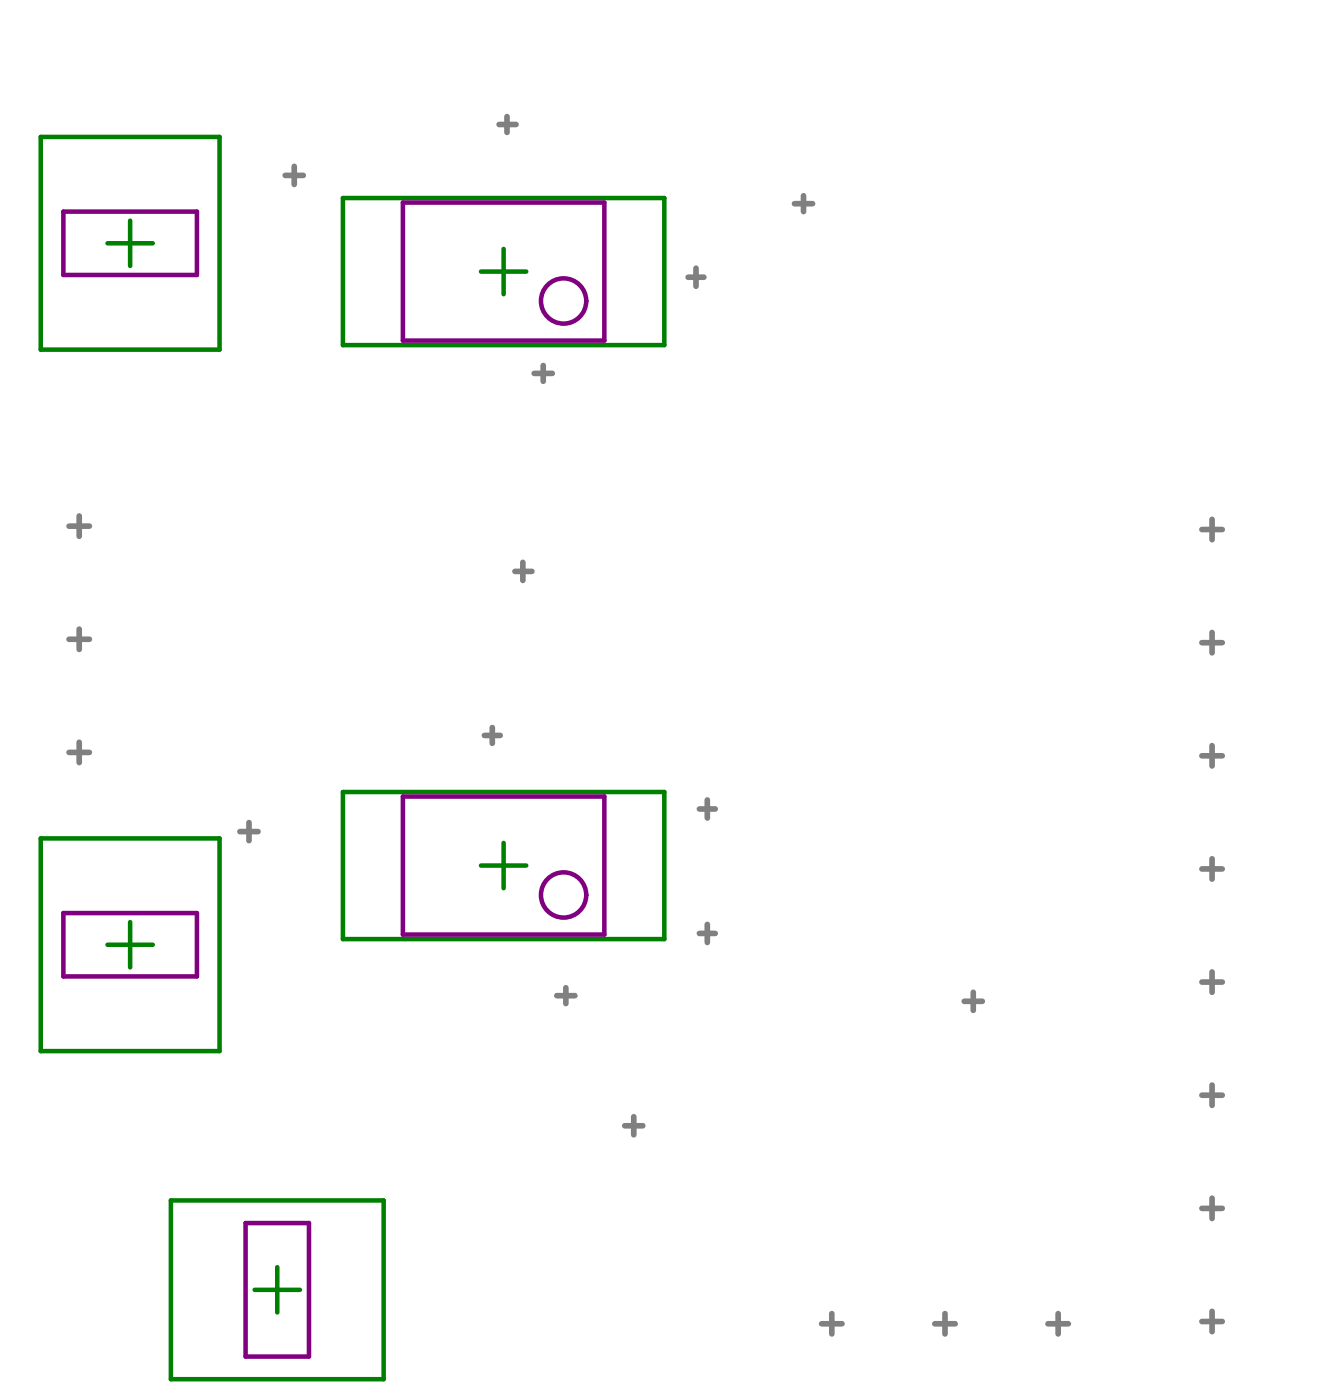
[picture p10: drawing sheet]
<svg xmlns="http://www.w3.org/2000/svg" width="50mm" height="52mm" viewBox="0 0 50 52" stroke-linecap="round" stroke-linejoin="round" font-family="sans-serif">
<g fill="none" stroke="#008000" stroke-width=".17">
<path d="M1.5 5.1h6.7v7.9h-6.7zM4 9.1h1.7M4.9 8.2v1.7M12.8 7.4h12v5.5h-12zM17.9 10.1h1.7M18.8 9.3v1.7M1.5 31.3h6.7v7.9h-6.7zM4 35.2h1.7M4.9 34.4v1.7M12.8 29.5h12v5.5h-12zM17.9 32.3h1.7M18.8 31.4v1.7"/>
<path d="M6.4 44.8h7.9v6.6h-7.9zM9.5 48.1h1.7M10.3 47.3v1.6"/>
</g>
<g fill="none" stroke="#800080" stroke-width=".17">
<path d="M2.4 7.9h4.9v2.4h-4.9zM15 7.6h7.5v5.1h-7.5zM2.4 34.1h4.9v2.3h-4.9zM15 29.7h7.5v5.2h-7.5zM9.2 45.6h2.3v5h-2.3z"/>
<circle cx="21" cy="11.2" r=".84"/>
<circle cx="21" cy="33.4" r=".84"/>
</g>
<g fill="none" stroke="#808080" stroke-width=".21">
<path d="M2.6 19.6h.7M3 19.2v.8M10.6 6.5h.7M11 6.2v.7M18.6 4.6h.6M18.9 4.3v.6M19.9 13.9h.7M20.2 13.6v.6M25.6 10.3h.6M25.9 10v.7M29.6 7.6h.7M29.9 7.3v.6"/>
<path d="M44.8 19.7h.8M45.2 19.4v.7M2.6 23.8h.7M2.6 28.1h.7M3 23.5v.7M3 27.7v.7M8.9 31h.7M9.3 30.7v.7M18.1 27.4h.5M18.3 27.1v.6M19.2 21.3h.6M19.5 21v.6"/>
<path d="M20.8 37.1h.6M21.1 36.8v.6M26.1 30.2h.6M26.1 34.8h.6M26.4 29.8v.7M26.4 34.5v.6M35.9 37.3h.7M36.3 37v.7M44.8 36.6h.8M44.8 24h.8M44.8 28.2h.8M44.8 32.4h.8"/>
<path d="M45.2 23.6v.7M45.2 27.8v.8M45.2 32v.8M45.2 36.2v.8M23.3 42h.7M23.6 41.6v.7M30.6 49.4h.8M31 49v.7M34.8 49.4h.8M35.2 49v.7M39.1 49.4h.7M39.4 49v.7"/>
<path d="M44.8 49.3h.8M44.8 40.8h.8M44.8 45.1h.8M45.2 40.5v.7M45.2 44.7v.7M45.2 48.9v.8"/>
</g>
</svg>
